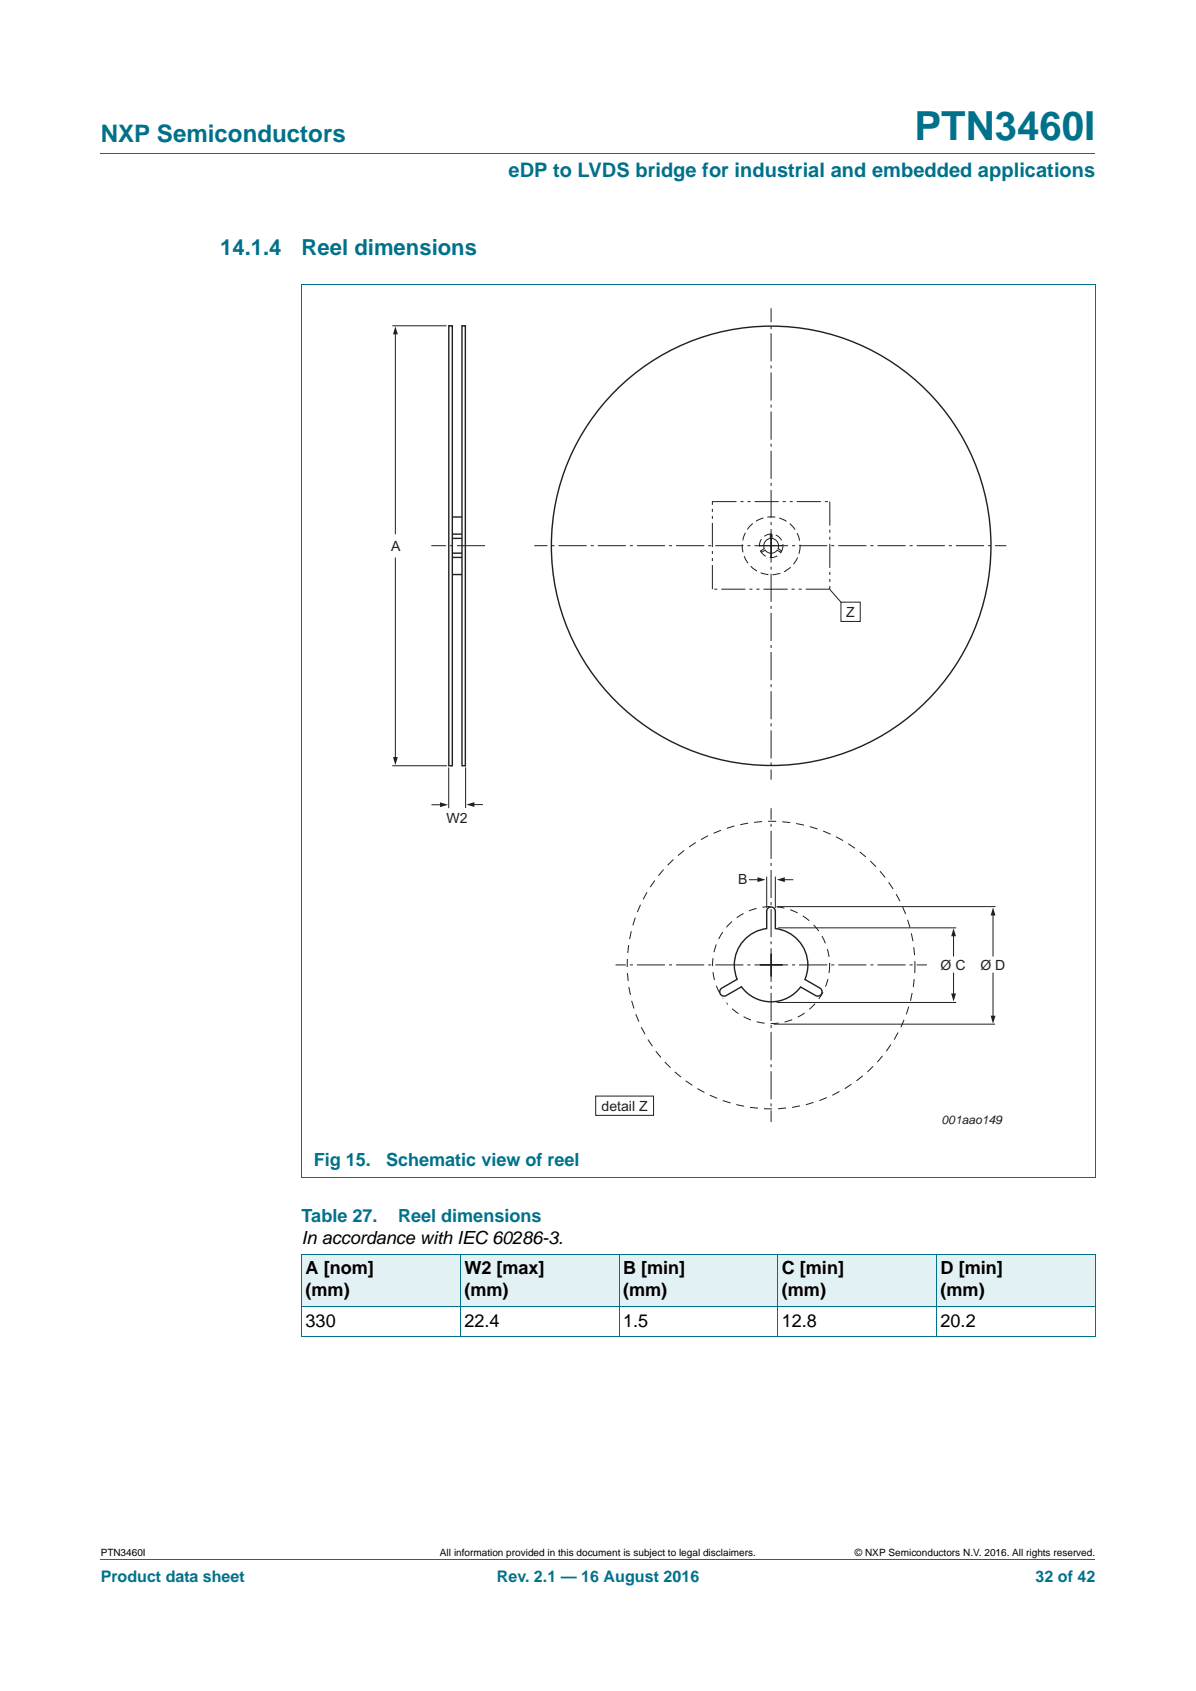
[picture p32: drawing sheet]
<svg xmlns="http://www.w3.org/2000/svg" width="210mm" height="297mm" viewBox="0 0 210 297" stroke-linecap="round" stroke-linejoin="round" font-family="sans-serif">
<defs><g id="words">
<text font-size="7" fill="#00718a" x="160.5" y="24.6">PTN3460I</text>
<text font-size="4.2" fill="#00718a" x="17.7" y="24.9">NXP Semiconductors</text>
<g font-size="3.9" fill="#00718a">
<text x="38.7" y="44.7">14.1.4</text>
<text x="53" y="44.7">Reel dimensions</text>
</g>
<text font-size="3.5" fill="#00718a" x="89.3" y="31.1">eDP to LVDS bridge for industrial and embedded applications</text>
<g font-size="3.2" fill="#00718a">
<text x="55.1" y="204.8">Fig 15.</text>
<text x="67.8" y="204.8">Schematic view of reel</text>
<text x="53" y="214.7">Table 27.</text>
<text x="69.9" y="214.7">Reel dimensions</text>
</g>
<g font-size="3.2">
<text x="53" y="218.5">In accordance with IEC 60286-3.</text>
<text x="53.7" y="223.8">A [nom]</text>
<text x="53.7" y="227.7">(mm)</text>
<text x="81.5" y="223.8">W2 [max]</text>
<text x="81.5" y="227.7">(mm)</text>
<text x="109.4" y="223.8">B [min]</text>
<text x="109.4" y="227.7">(mm)</text>
<text x="137.3" y="223.8">C [min]</text>
<text x="137.3" y="227.7">(mm)</text>
<text x="165.1" y="223.8">D [min]</text>
<text x="165.1" y="227.7">(mm)</text>
<text x="53.7" y="233">330</text>
<text x="81.5" y="233">22.4</text>
<text x="109.4" y="233">1.5</text>
<text x="137.3" y="233">12.8</text>
<text x="165.1" y="233">20.2</text>
</g>
<g font-size="2.8" fill="#00718a">
<text x="17.7" y="277.9">Product data sheet</text>
<text x="87.2" y="277.9">Rev. 2.1 — 16 August 2016</text>
<text x="181.8" y="277.9">32 of 42</text>
</g>
<g font-size="2.5" fill="#231f20">
<text x="68.7" y="96.8">A</text>
<text x="148.6" y="108.3">Z</text>
<text x="78.4" y="144.5">W2</text>
<text x="129.6" y="155.3">B</text>
<text x="165.1" y="170.3">Ø C</text>
<text x="172.1" y="170.4">Ø D</text>
<text x="105.6" y="195.1">detail Z</text>
</g>
<text font-size="2.1" fill="#231f20" x="165.3" y="197.4">001aao149</text>
<g font-size="1.8">
<text x="17.7" y="273.3">PTN3460I</text>
<text x="77.2" y="273.3">All information provided in this document is subject to legal disclaimers.</text>
<text x="150.1" y="273.3">© NXP Semiconductors N.V. 2016. All rights reserved.</text>
</g>
</g></defs>
<path d="M17.7 27h174.6M17.7 273.9h174.6" fill="none" stroke="#00718a" stroke-width=".18"/>
<g fill="#e2f1f4">
<path d="M53 220.3h27.8v9.2h-27.8z"/>
<path d="M80.8 220.3h27.9v9.2h-27.9z"/>
<path d="M108.7 220.3h27.9v9.2h-27.9z"/>
<path d="M136.6 220.3h27.8v9.2h-27.8z"/>
<path d="M164.4 220.3h27.9v9.2h-27.9z"/>
</g>
<g fill="none" stroke="#00718a" stroke-width=".18">
<path d="M52.9 49.9h139.4M53 50v156.9M192.3 50v156.9M52.9 206.9h139.4M52.9 220.3h139.4M52.9 229.5h139.4M52.9 234.8h139.4M53 220.3v14.4M80.8 220.3v14.5M108.7 220.3v14.5M136.6 220.3v14.5M164.4 220.3v14.5"/>
<path d="M192.3 220.3v14.4"/>
</g>
<path d="M137.5 154.5h1.7M104.6 192.5h10.1v3.4h-10.1z" fill="none" stroke="#231f20" stroke-width=".18"/>
<path d="M133.4 95.9h43.3M135.4 93.9v43.1M135.4 97.9v-43.8M137.4 95.9h-43.6M133.4 169.5h29.3M135.4 167.5v29.6M135.4 171.5v-29.5M137.4 169.5h-29.3" fill="none" stroke="#231f20" stroke-width=".18" stroke-dasharray="4.9 .7 .5 .7" stroke-linecap="butt"/>
<path d="M136.4 154.5l1.4-.4v.8z" fill="#231f20"/>
<path d="M131.6 154.5h1.7" fill="none" stroke="#231f20" stroke-width=".18"/>
<path d="M133 154.1l1.4 .4-1.4 .4z" fill="#231f20"/>
<path d="M83 141.3h1.7" fill="none" stroke="#231f20" stroke-width=".18"/>
<path d="M81.9 141.3l1.4-.4v.8z" fill="#231f20"/>
<path d="M75.8 141.4h1.7" fill="none" stroke="#231f20" stroke-width=".18"/>
<path d="M77.2 140.9l1.5 .5-1.5 .4z" fill="#231f20"/>
<path d="M167.4 164.2v3.7" fill="none" stroke="#231f20" stroke-width=".18"/>
<path d="M167.4 163.1l.4 1.4h-.8z" fill="#231f20"/>
<path d="M167.4 170.9v3.9" fill="none" stroke="#231f20" stroke-width=".18"/>
<path d="M167 174.5h.8l-.4 1.4z" fill="#231f20"/>
<path d="M174.3 160.5v7.4" fill="none" stroke="#231f20" stroke-width=".18"/>
<path d="M174.3 159.4l.5 1.4h-.9z" fill="#231f20"/>
<path d="M174.3 170.9v7.8" fill="none" stroke="#231f20" stroke-width=".18"/>
<path d="M173.9 178.4h.9l-.5 1.4z" fill="#231f20"/>
<path d="M69.4 58.4v35.4" fill="none" stroke="#231f20" stroke-width=".18"/>
<path d="M69.4 57.3l.4 1.4h-.8z" fill="#231f20"/>
<path d="M69.4 98v35.3" fill="none" stroke="#231f20" stroke-width=".18"/>
<path d="M69 133h.8l-.4 1.4z" fill="#231f20"/>
<g fill="none" stroke="#231f20" stroke-width=".18">
<path d="M68.9 57.2h9.5M135.3 93.9l.2 .1v.6a1.3 1.3 0 0 1 1.1 1.8l.5 .3 .1 .2-.2 .1-.6-.3a1.3 1.3 0 0 1-2.1-.1l-.5 .4-.2-.1 .1-.2 .5-.3a1.3 1.3 0 0 1 1-1.8zM145.7 103.5l1.9 2.3M147.6 105.8h3.4v3.4h-3.4zM68.9 134.5h9.6M78.8 134.8v7.2M81.7 134.8v7.1M134.6 154v5.5M136.1 154v5.5M136.4 159.3h38.4M135.8 179.9h38.9M136.4 176.1h31.5"/>
<path d="M136.6 163h31.3"/>
</g>
<path d="M78.8 57.2h.6v77.3h-.6zM81.1 57.2h.6v77.3h-.6zM79.4 97.9h1.7M79.4 97.2h1.7M79.4 90.8h1.7M79.4 93.8h1.7M79.4 94.6h1.7M79.4 100.9h1.7M134.8 159.5a.76 .76 0 0 1 .9-.1 .76 .76 0 0 1 .4 .7v3a6.5 6.5 0 0 1 5.2 8.9l2.7 1.6a.76 .76 0 0 1 .2 1 .76 .76 0 0 1-1 .3l-2.6-1.5a6.5 6.5 0 0 1-10.4-.1l-2.7 1.6a.76 .76 0 0 1-1-.3 .76 .76 0 0 1 .2-1l2.7-1.6a6.5 6.5 0 0 1 5.2-8.9v-3z" fill="none" stroke="#231f20" stroke-width=".25"/>
<path d="M85.2 95.9h-9.5" fill="none" stroke="#231f20" stroke-width=".18" stroke-dasharray="4.9 .7 .5 .7" stroke-linecap="butt"/>
<g fill="none" stroke="#231f20" stroke-width=".18" stroke-dasharray="1.4 1.1" stroke-linecap="butt">
<circle cx="135.4" cy="169.5" r="25.3"/>
<circle cx="135.4" cy="169.5" r="10.3"/>
</g>
<g fill="none" stroke="#231f20" stroke-width=".18" stroke-dasharray="1.4 .7" stroke-linecap="butt">
<circle cx="135.4" cy="95.9" r="5.1"/>
<circle cx="135.4" cy="95.9" r="2.07"/>
</g>
<path d="M127.1 175.2l.5 .3v.9l-.9-.6z" fill="#fff"/>
<path d="M125.1 88.1h20.6M145.7 88.1v15.4M125.1 103.5v-15.4M145.7 103.5h-20.6" fill="none" stroke="#231f20" stroke-width=".18" stroke-dasharray="4.2 .7 .5 .7 .5 .7" stroke-linecap="butt"/>
<circle cx="135.4" cy="95.9" r="38.6" fill="none" stroke="#231f20" stroke-width=".25"/>
<use href="#words"/>
</svg>
